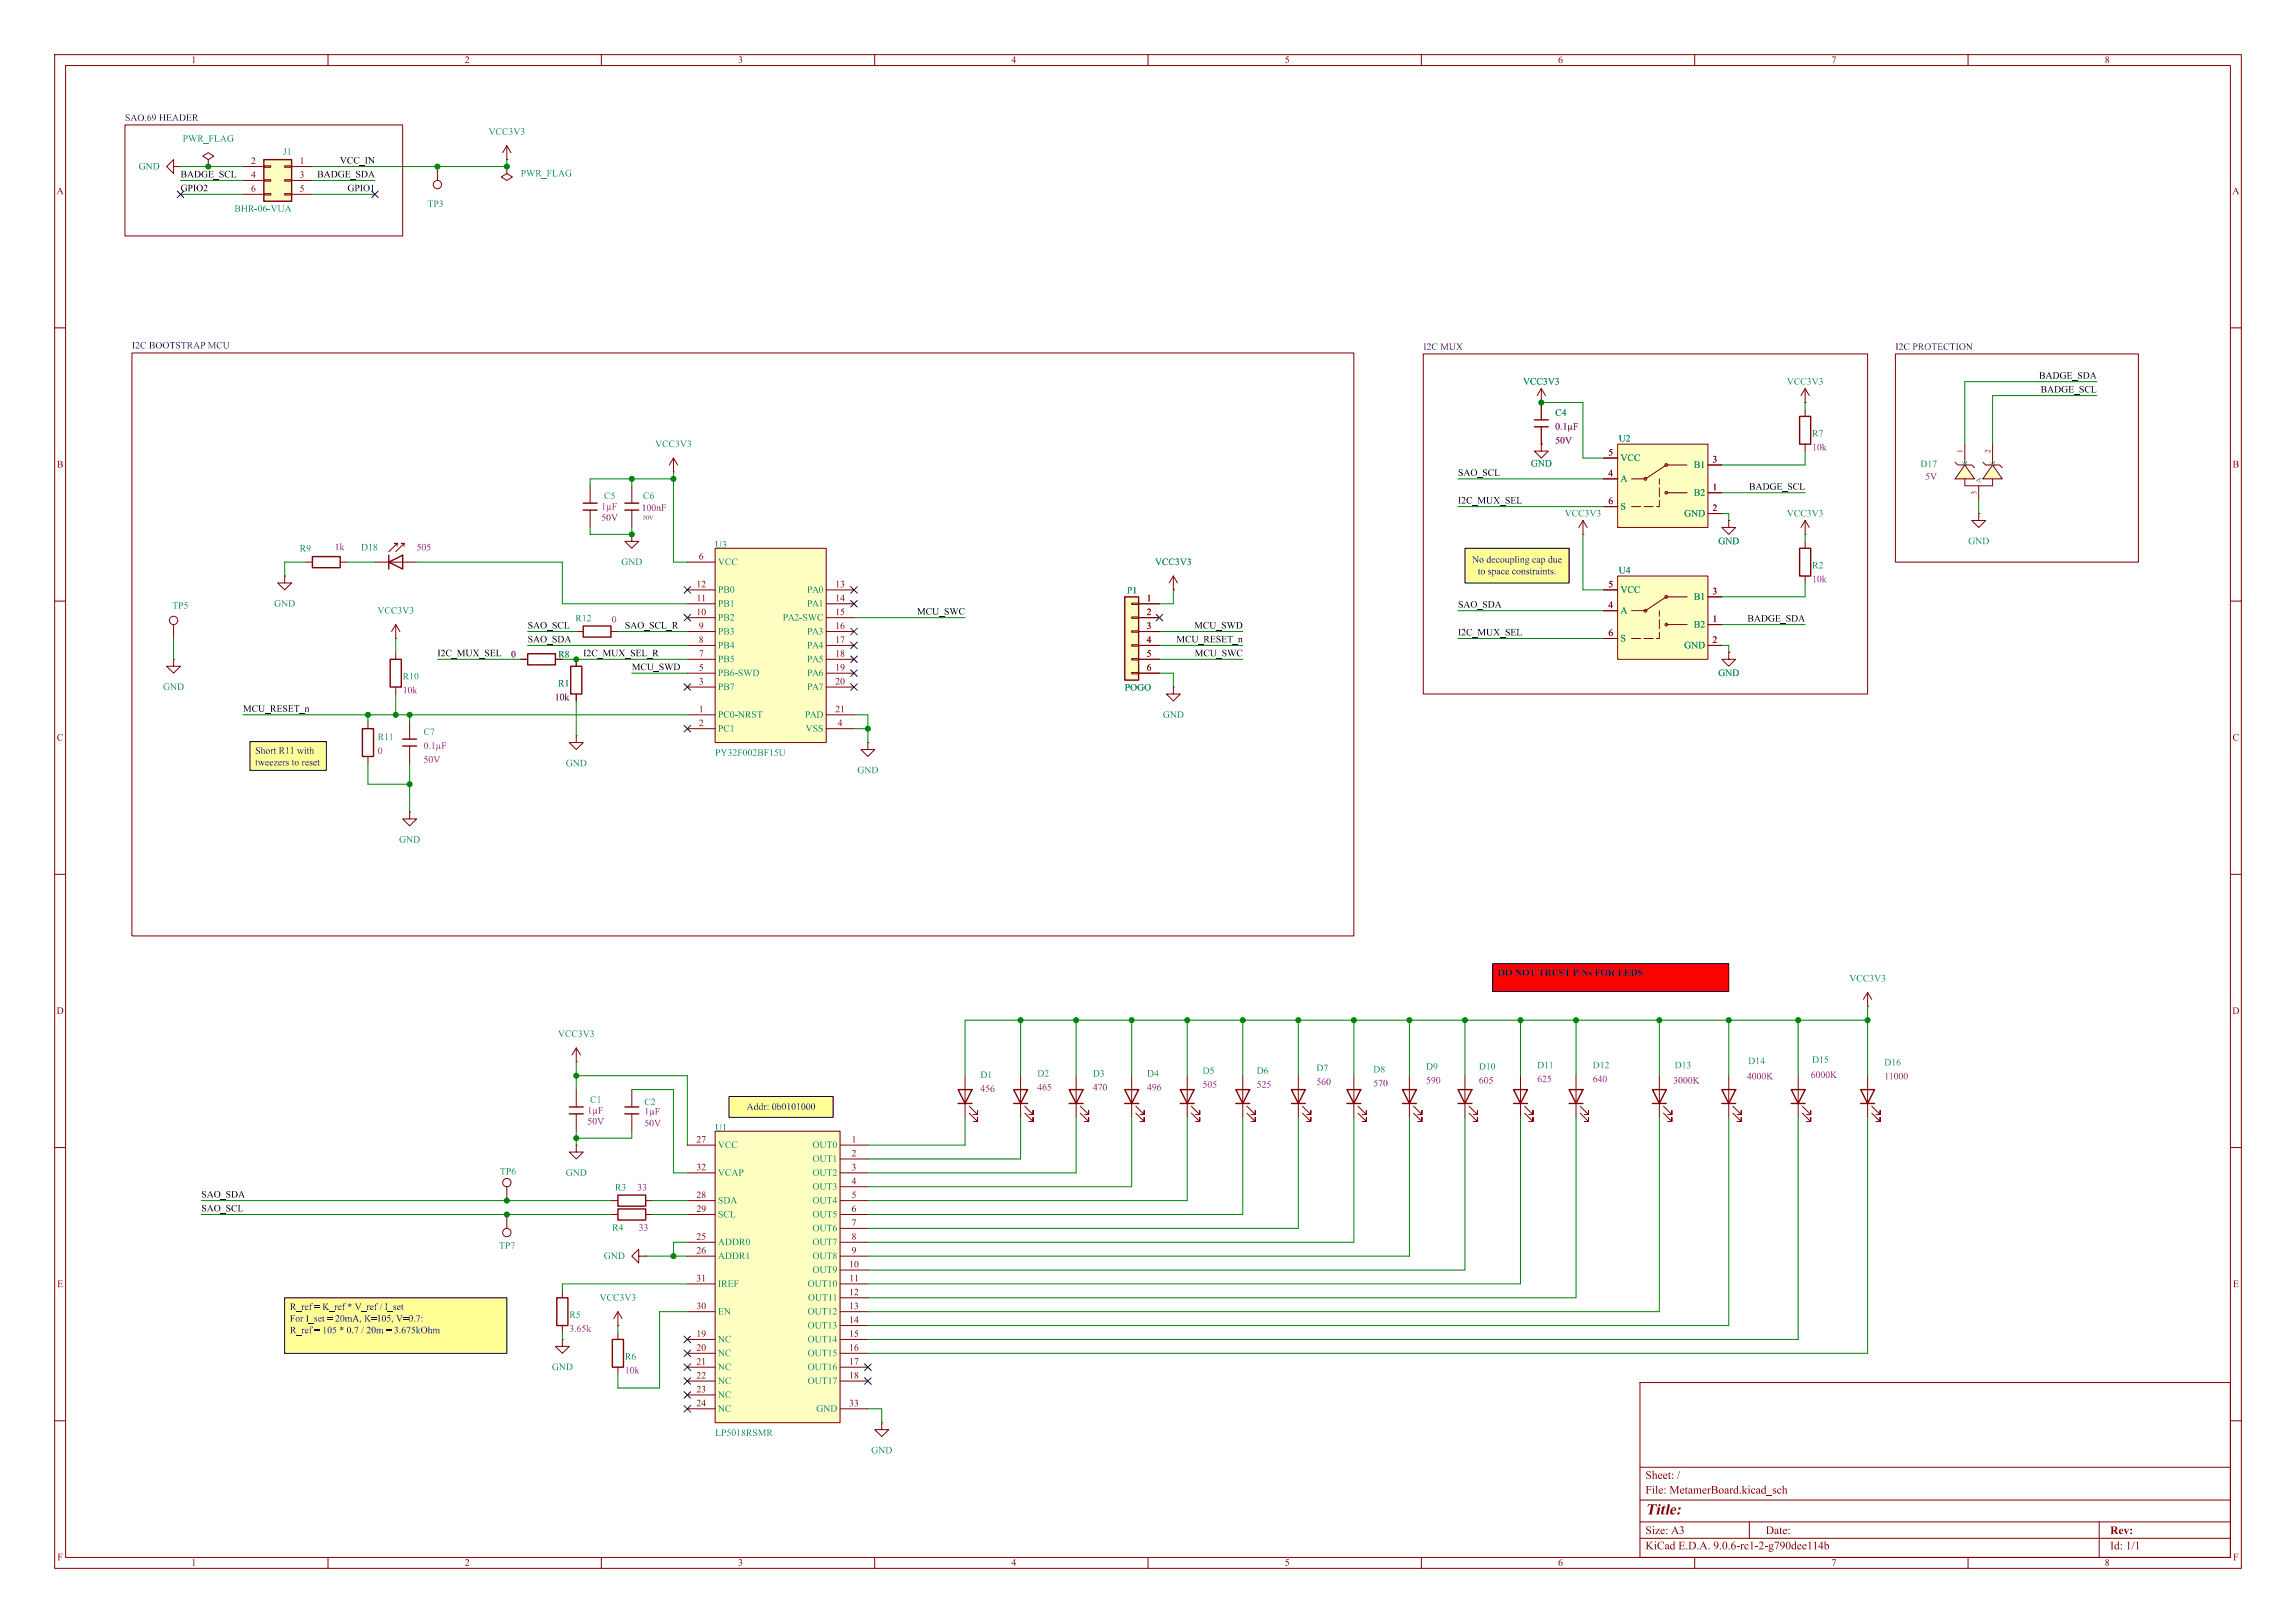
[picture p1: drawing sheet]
<svg xmlns="http://www.w3.org/2000/svg" width="420mm" height="297mm" viewBox="0 0 420 297" stroke-linecap="round" stroke-linejoin="round" font-family="sans-serif">
<defs><g id="words">
<text font-size="2.8" fill="#840000" x="301" y="277.9">Title:</text>
<g font-size="2.1" fill="#840000">
<text x="301" y="273.9">File: MetamerBoard.kicad_sch</text>
<text x="301" y="271.2">Sheet:/</text>
<text x="301" y="281.3">Size:A3</text>
<text x="323" y="281.3">Date:</text>
<text x="386" y="281.3">Rev:</text>
<text x="301" y="284.1">KiCadE.D.A. 9.0.6-rc1-2-g790dee114b</text>
<text x="386" y="284.1">Id: 1/1</text>
</g>
<g font-size="1.8" fill="#840000">
<text x="35" y="12">1</text>
<text x="85" y="12">2</text>
<text x="135" y="12">3</text>
<text x="185" y="12">4</text>
<text x="235" y="12">5</text>
<text x="285" y="12">6</text>
<text x="335" y="12">7</text>
<text x="385" y="12">8</text>
<text x="45.9" y="30.2">2</text>
<text x="45.9" y="32.8">4</text>
<text x="45.9" y="35.3">6</text>
<text x="54.8" y="30.2">1</text>
<text x="54.8" y="32.8">3</text>
<text x="54.8" y="35.3">5</text>
<text x="10.3" y="36">A</text>
<text x="408.3" y="36">A</text>
<text x="294.2" y="83.6">5</text>
<text x="10.4" y="86">B</text>
<text x="294.2" y="87.4">4</text>
<text x="313.2" y="84.8">3</text>
<text x="313.2" y="89.9">1</text>
<text x="408.4" y="86">B</text>
<text x="294.2" y="92.5">6</text>
<text x="313.2" y="93.7">2</text>
<text x="127.4" y="107.7">12</text>
<text x="127.8" y="102.6">6</text>
<text x="152.8" y="107.7">13</text>
<text x="294.2" y="107.7">5</text>
<text x="127.4" y="112.8">10</text>
<text x="127.4" y="110.2">11</text>
<text x="152.8" y="110.2">14</text>
<text x="152.8" y="112.8">15</text>
<text x="209.7" y="110.2">1</text>
<text x="209.7" y="112.8">2</text>
<text x="294.2" y="111.5">4</text>
<text x="313.2" y="109">3</text>
<text x="127.8" y="115.3">9</text>
<text x="127.8" y="117.9">8</text>
<text x="152.8" y="115.3">16</text>
<text x="152.8" y="117.9">17</text>
<text x="209.7" y="115.3">3</text>
<text x="209.7" y="117.9">4</text>
<text x="294.2" y="116.6">6</text>
<text x="313.2" y="114">1</text>
<text x="313.2" y="117.9">2</text>
<text x="127.8" y="120.4">7</text>
<text x="127.8" y="122.9">5</text>
<text x="127.8" y="125.5">3</text>
<text x="152.8" y="120.4">18</text>
<text x="152.8" y="122.9">19</text>
<text x="152.8" y="125.5">20</text>
<text x="209.7" y="120.4">5</text>
<text x="209.7" y="122.9">6</text>
<text x="127.8" y="130.6">1</text>
<text x="152.8" y="130.6">21</text>
<text x="10.4" y="136">C</text>
<text x="127.8" y="133.1">2</text>
<text x="153.2" y="133.1">4</text>
<text x="408.4" y="136">C</text>
<text x="10.3" y="186">D</text>
<text x="408.3" y="186">D</text>
<text x="127.4" y="209.3">27</text>
<text x="155.8" y="209.3">1</text>
<text x="127.4" y="214.4">32</text>
<text x="155.8" y="211.8">2</text>
<text x="155.8" y="214.4">3</text>
<text x="127.4" y="219.5">28</text>
<text x="127.4" y="222">29</text>
<text x="155.8" y="216.9">4</text>
<text x="155.8" y="219.5">5</text>
<text x="155.8" y="222">6</text>
<text x="127.4" y="227.1">25</text>
<text x="155.8" y="224.5">7</text>
<text x="155.8" y="227.1">8</text>
<text x="127.4" y="229.6">26</text>
<text x="155.3" y="232.2">10</text>
<text x="155.8" y="229.6">9</text>
<text x="10.4" y="236">E</text>
<text x="127.4" y="234.7">31</text>
<text x="127.4" y="239.8">30</text>
<text x="155.3" y="237.2">12</text>
<text x="155.3" y="239.8">13</text>
<text x="155.4" y="234.7">11</text>
<text x="408.4" y="236">E</text>
<text x="127.4" y="244.9">19</text>
<text x="155.3" y="242.3">14</text>
<text x="155.3" y="244.9">15</text>
<text x="127.4" y="247.4">20</text>
<text x="127.4" y="249.9">21</text>
<text x="155.3" y="247.4">16</text>
<text x="155.3" y="249.9">17</text>
<text x="127.4" y="252.5">22</text>
<text x="127.4" y="255">23</text>
<text x="127.4" y="257.6">24</text>
<text x="155.3" y="252.5">18</text>
<text x="155.3" y="257.6">33</text>
<text x="10.5" y="286">F</text>
<text x="35" y="287">1</text>
<text x="85" y="287">2</text>
<text x="135" y="287">3</text>
<text x="185" y="287">4</text>
<text x="235" y="287">5</text>
<text x="285" y="287">6</text>
<text x="335" y="287">7</text>
<text x="385" y="287">8</text>
<text x="408.5" y="286">F</text>
</g>
<g font-size="1.8" fill="#0000c2">
<text x="22.9" y="22.3">SAO.69HEADER</text>
<text x="24.1" y="64">I2C BOOTSTRAPMCU</text>
<text x="260.3" y="64.2">I2C MUX</text>
<text x="346.7" y="64.2">I2C PROTECTION</text>
<text x="269.3" y="103.4">No decouplingcapdue</text>
<text x="270.3" y="105.6">to spaceconstraints.</text>
<text x="46.7" y="138.6">ShortR11with</text>
<text x="46.7" y="140.8">tweezersto reset</text>
<text x="274" y="179.3">DO NOT TRUST P/NsFOR LEDS</text>
<text x="136.6" y="203.6">Addr: 0b0101000</text>
<text x="53" y="240.4">R_ref= K_ref * V_ref / I_set</text>
<text x="53" y="242.6">ForI_set= 20mA,K=105,V=0.7:</text>
<text x="53" y="244.7">R_ref= 105* 0.7/ 20m= 3.675kOhm</text>
</g>
<g font-size="1.8" fill="#008484">
<text x="33.4" y="26.4">PWR_FLAG</text>
<text x="51.8" y="28.8">J1</text>
<text x="89.4" y="25.1">VCC3V3</text>
<text x="25.4" y="31.5">GND</text>
<text x="95.2" y="32.7">PWR_FLAG</text>
<text x="42.9" y="39.2">BHR-06-VUA</text>
<text x="78.2" y="38.3">TP3</text>
<text x="278.6" y="70.8">VCC3V3</text>
<text x="326.8" y="70.8">VCC3V3</text>
<text x="284.5" y="76.5">C4</text>
<text x="119.8" y="82.3">VCC3V3</text>
<text x="296.1" y="81.3">U2</text>
<text x="331.5" y="80.3">R7</text>
<text x="280" y="85.8">GND</text>
<text x="296.4" y="84.8">VCC</text>
<text x="296.4" y="88.6">A</text>
<text x="309.8" y="86.1">B1</text>
<text x="351.3" y="85.9">D17</text>
<text x="110.5" y="91.8">C5</text>
<text x="117.6" y="91.8">C6</text>
<text x="286.2" y="95">VCC3V3</text>
<text x="296.4" y="93.7">S</text>
<text x="308.1" y="95">GND</text>
<text x="309.8" y="91.2">B2</text>
<text x="326.8" y="95">VCC3V3</text>
<text x="54.8" y="101.4">R9</text>
<text x="66" y="101.2">D18</text>
<text x="130.8" y="100.7">U3</text>
<text x="314.3" y="100">GND</text>
<text x="360" y="100">GND</text>
<text x="113.6" y="103.9">GND</text>
<text x="131.3" y="103.9">VCC</text>
<text x="211.3" y="103.9">VCC3V3</text>
<text x="296.1" y="105.4">U4</text>
<text x="331.5" y="104.5">R2</text>
<text x="31.5" y="111.8">TP5</text>
<text x="50.1" y="111.5">GND</text>
<text x="69" y="112.7">VCC3V3</text>
<text x="131.3" y="108.9">PB0</text>
<text x="131.3" y="111.5">PB1</text>
<text x="147.6" y="108.9">PA0</text>
<text x="147.6" y="111.5">PA1</text>
<text x="206.1" y="109">P1</text>
<text x="296.4" y="108.9">VCC</text>
<text x="296.4" y="112.7">A</text>
<text x="309.8" y="110.2">B1</text>
<text x="105.2" y="114.2">R12</text>
<text x="131.3" y="114">PB2</text>
<text x="131.3" y="116.6">PB3</text>
<text x="131.3" y="119.1">PB4</text>
<text x="143.2" y="114">PA2-SWC</text>
<text x="147.6" y="116.6">PA3</text>
<text x="147.6" y="119.1">PA4</text>
<text x="296.4" y="117.8">S</text>
<text x="308.1" y="119.1">GND</text>
<text x="309.8" y="115.3">B2</text>
<text x="73.7" y="124.8">R10</text>
<text x="102.1" y="120.8">R8</text>
<text x="131.3" y="121.6">PB5</text>
<text x="131.3" y="124.2">PB6-SWD</text>
<text x="147.6" y="121.6">PA5</text>
<text x="147.6" y="124.2">PA6</text>
<text x="314.3" y="124.2">GND</text>
<text x="29.8" y="126.7">GND</text>
<text x="102.1" y="126.1">R1</text>
<text x="131.3" y="126.7">PB7</text>
<text x="131.3" y="131.8">PC0-NRST</text>
<text x="147.2" y="131.8">PAD</text>
<text x="147.6" y="126.7">PA7</text>
<text x="205.7" y="126.8">POGO</text>
<text x="212.7" y="131.8">GND</text>
<text x="69.1" y="135.9">R11</text>
<text x="77.5" y="135">C7</text>
<text x="131.3" y="134.3">PC1</text>
<text x="147.4" y="134.3">VSS</text>
<text x="103.5" y="140.7">GND</text>
<text x="130.8" y="138.8">PY32F002BF15U</text>
<text x="156.8" y="142">GND</text>
<text x="73" y="154.7">GND</text>
<text x="338.3" y="180.1">VCC3V3</text>
<text x="102.1" y="190.2">VCC3V3</text>
<text x="179.3" y="197.7">D1</text>
<text x="189.7" y="197.5">D2</text>
<text x="199.9" y="197.5">D3</text>
<text x="209.8" y="197.5">D4</text>
<text x="220" y="197">D5</text>
<text x="229.9" y="197">D6</text>
<text x="240.8" y="196.5">D7</text>
<text x="251.2" y="196.7">D8</text>
<text x="260.9" y="196.2">D9</text>
<text x="270.5" y="196.2">D10</text>
<text x="281.2" y="195.9">D11</text>
<text x="291.3" y="195.9">D12</text>
<text x="306.3" y="195.9">D13</text>
<text x="319.8" y="195.2">D14</text>
<text x="331.5" y="194.9">D15</text>
<text x="344.7" y="195.4">D16</text>
<text x="107.9" y="202.3">C1</text>
<text x="117.9" y="202.7">C2</text>
<text x="130.8" y="207.3">U1</text>
<text x="91.4" y="215.4">TP6</text>
<text x="103.5" y="215.6">GND</text>
<text x="131.3" y="210.5">VCC</text>
<text x="131.3" y="215.6">VCAP</text>
<text x="148.6" y="210.5">OUT0</text>
<text x="148.6" y="213.1">OUT1</text>
<text x="148.6" y="215.6">OUT2</text>
<text x="112.5" y="218.3">R3</text>
<text x="131.3" y="220.7">SDA</text>
<text x="148.6" y="218.2">OUT3</text>
<text x="148.6" y="220.7">OUT4</text>
<text x="112" y="225.7">R4</text>
<text x="131.3" y="223.2">SCL</text>
<text x="148.6" y="223.2">OUT5</text>
<text x="148.6" y="225.8">OUT6</text>
<text x="91.3" y="229">TP7</text>
<text x="110.5" y="230.9">GND</text>
<text x="131.3" y="228.3">ADDR0</text>
<text x="131.3" y="230.9">ADDR1</text>
<text x="148.6" y="228.3">OUT7</text>
<text x="148.6" y="230.9">OUT8</text>
<text x="148.6" y="233.4">OUT9</text>
<text x="109.7" y="238.5">VCC3V3</text>
<text x="131.3" y="235.9">IREF</text>
<text x="147.7" y="235.9">OUT10</text>
<text x="147.8" y="238.5">OUT11</text>
<text x="104.1" y="241.6">R5</text>
<text x="131.3" y="241">EN</text>
<text x="147.7" y="241">OUT12</text>
<text x="147.7" y="243.6">OUT13</text>
<text x="100.9" y="251.2">GND</text>
<text x="114.3" y="249.3">R6</text>
<text x="131.3" y="246.1">NC</text>
<text x="131.3" y="248.6">NC</text>
<text x="131.3" y="251.2">NC</text>
<text x="147.7" y="246.1">OUT14</text>
<text x="147.7" y="248.6">OUT15</text>
<text x="147.7" y="251.2">OUT16</text>
<text x="131.3" y="253.7">NC</text>
<text x="131.3" y="256.3">NC</text>
<text x="147.7" y="253.7">OUT17</text>
<text x="130.8" y="263.2">LP5018RSMR</text>
<text x="131.3" y="258.8">NC</text>
<text x="149.3" y="258.8">GND</text>
<text x="159.4" y="266.4">GND</text>
</g>
<g font-size="1.8">
<text x="33" y="35.2">GPIO2</text>
<text x="33" y="32.7">BADGE_SCL</text>
<text x="58" y="32.7">BADGE_SDA</text>
<text x="62.2" y="30.1">VCC_IN</text>
<text x="63.5" y="35.2">GPIO1</text>
<text x="373" y="69.5">BADGE_SDA</text>
<text x="373.3" y="72">BADGE_SCL</text>
<text x="266.7" y="87.3">SAO_SCL</text>
<text x="319.9" y="89.8">BADGE_SCL</text>
<text x="266.7" y="92.4">I2C_MUX_SEL</text>
<text x="167.7" y="112.7">MCU_SWC</text>
<text x="266.7" y="111.4">SAO_SDA</text>
<text x="319.6" y="114">BADGE_SDA</text>
<text x="96.5" y="117.8">SAO_SDA</text>
<text x="96.5" y="115.2">SAO_SCL</text>
<text x="114.3" y="115.2">SAO_SCL_R</text>
<text x="215.2" y="117.8">MCU_RESET_n</text>
<text x="218.4" y="115.2">MCU_SWD</text>
<text x="266.7" y="116.5">I2C_MUX_SEL</text>
<text x="80" y="120.3">I2C_MUX_SEL</text>
<text x="106.7" y="120.3">I2C_MUX_SEL_R</text>
<text x="115.6" y="122.8">MCU_SWD</text>
<text x="218.5" y="120.3">MCU_SWC</text>
<text x="44.4" y="130.5">MCU_RESET_n</text>
<text x="36.8" y="219.4">SAO_SDA</text>
<text x="36.8" y="221.9">SAO_SCL</text>
</g>
<g font-size="1.8" fill="#840084">
<text x="284.5" y="81.6">50V</text>
<text x="331.5" y="82.9">10k</text>
<text x="352.2" y="88.2">5V</text>
<text x="110" y="95.7">50V</text>
<text x="61.2" y="101.1">1k</text>
<text x="76.2" y="101.2">505</text>
<text x="331.5" y="107">10k</text>
<text x="111.9" y="114.4">0</text>
<text x="93.5" y="120.8">0</text>
<text x="73.7" y="127.3">10k</text>
<text x="101.5" y="128.6">10k</text>
<text x="69.1" y="138.4">0</text>
<text x="77.5" y="140">50V</text>
<text x="319.5" y="198">4000K</text>
<text x="331.2" y="197.7">6000K</text>
<text x="344.7" y="198">11000</text>
<text x="179.3" y="200.3">456</text>
<text x="189.7" y="200">465</text>
<text x="199.9" y="200">470</text>
<text x="209.8" y="200">496</text>
<text x="220" y="199.5">505</text>
<text x="229.9" y="199.5">525</text>
<text x="240.8" y="199">560</text>
<text x="251.2" y="199.3">570</text>
<text x="260.9" y="198.7">590</text>
<text x="270.5" y="198.7">605</text>
<text x="281.2" y="198.5">625</text>
<text x="291.3" y="198.5">640</text>
<text x="306.1" y="198.7">3000K</text>
<text x="107.4" y="206.2">50V</text>
<text x="117.9" y="206.6">50V</text>
<text x="116.6" y="218.3">33</text>
<text x="116.8" y="225.7">33</text>
<text x="104.1" y="244.2">3.65k</text>
<text x="114.3" y="251.8">10k</text>
</g>
<g font-size="1.4" fill="#840000">
<text x="359.2" y="82.9" transform="rotate(-90 359.2 82.9)">1</text>
<text x="364.2" y="82.9" transform="rotate(-90 364.2 82.9)">2</text>
<text x="361.7" y="90.5" transform="rotate(-90 361.7 90.5)">3</text>
</g>
<g font-size="1.4" fill="#008484">
<text x="360.2" y="85.3" transform="rotate(-90 360.2 85.3)">K</text>
<text x="362.7" y="88.4" transform="rotate(-90 362.7 88.4)">A</text>
<text x="365.3" y="85.3" transform="rotate(-90 365.3 85.3)">K</text>
</g>
<text font-size="1.1" fill="#840084" x="117.6" y="95.4">50V</text>
</g></defs>
<path d="M0 0h420v297h-420z" fill="#fff" stroke="#fff" stroke-width=".18"/>
<g fill="none" stroke="#840000" stroke-width=".18">
<path d="M10 10h400v277h-400zM12 12h396v273h-396zM60 10v2M110 10v2M160 10v2M210 10v2M260 10v2M310 10v2M360 10v2M10 60h2M408 60h2M10 110h2"/>
<path d="M408 110h2M10 160h2M408 160h2M10 210h2M408 210h2M300 253h108v32h-108zM10 260h2M300 278.5h108M300 274.5h108M300 268.5h108M320 278.5v3M384 278.5v6.5"/>
<path d="M408 260h2M60 285v2M110 285v2M160 285v2M210 285v2M260 285v2M300 281.5h108M310 285v2M360 285v2"/>
</g>
<g fill="#ffff96">
<path d="M133.3 200.7h19.1v3.8h-19.1z"/>
<path d="M45.7 135.7h14v5.3h-14z"/>
<path d="M52.1 237.5h40.6v10.1h-40.6z"/>
<path d="M268 100.3h19v6.4h-19z"/>
</g>
<path d="M273 176.4h43.2v5h-43.2z" fill="#f00"/>
<g fill="none" stroke="#840000" stroke-width=".18">
<path d="M31.7 30.5v-1.3l-1.2 1.3 1.2 1.3v-1.3h1.3M33 30.5h.1M38.1 29.2l1-.6-1-.7-1 .7 1 .6v1.3M38.1 30.5h.1M31.7 120.7v1.2h1.3l-1.3 1.3-1.2-1.3h1.2M31.7 120.7h.1M257.8 196.9v7.6M268 196.9v7.6M258.6 203.7l1.5 1.5v-.7v.7h-.8M258.6 202.4l1.5 1.6v-.8v.8h-.8M268.7 203.7l1.6 1.5v-.7v.7h-.8M268.7 202.4l1.6 1.6v-.8v.8h-.8"/>
<path d="M102.9 245.1v1.3h1.2l-1.2 1.2-1.3-1.2h1.3M102.9 245.1h.1"/>
</g>
<path d="M256.5 199.4h2.6l-1.3 2.5zM266.7 199.4h2.5l-1.2 2.5zM256.5 201.9h2.6M266.7 201.9h2.5" fill="none" stroke="#840000" stroke-width=".25"/>
<path d="M48.3 29.2h5v7.6h-5z" fill="#ffffc2"/>
<g fill="none" stroke="#840000" stroke-width=".25">
<path d="M48.3 29.2h5v7.6h-5zM175.3 199.4h2.5l-1.3 2.5zM185.4 199.4h2.6l-1.3 2.5zM195.6 199.4h2.5l-1.3 2.5zM205.7 199.4h2.6l-1.3 2.5zM215.9 199.4h2.5l-1.2 2.5zM226.1 199.4h2.5l-1.3 2.5zM236.2 199.4h2.6l-1.3 2.5zM246.4 199.4h2.5l-1.3 2.5zM287 199.4h2.6l-1.3 2.5zM302.3 199.4h2.5l-1.3 2.5zM315 199.4h2.5l-1.3 2.5z"/>
<path d="M327.7 199.4h2.5l-1.3 2.5zM340.4 199.4h2.5l-1.3 2.5zM175.3 201.9h2.5M185.4 201.9h2.6M195.6 201.9h2.5M205.7 201.9h2.6M215.9 201.9h2.5M226.1 201.9h2.5M236.2 201.9h2.6M246.4 201.9h2.5M287 201.9h2.6M302.3 201.9h2.5"/>
<path d="M315 201.9h2.5M327.7 201.9h2.5M340.4 201.9h2.5"/>
</g>
<g fill="none" stroke="#840000" stroke-width=".18">
<path d="M44.4 30.5h3.9M44.4 33h3.9M44.4 35.6h3.9M48.3 30.4h1.2v.2h-1.2zM48.3 32.9h1.2v.2h-1.2zM48.3 35.4h1.2v.3h-1.2zM52.1 30.4h1.2v.2h-1.2zM52.1 32.9h1.2v.2h-1.2zM52.1 35.4h1.2v.3h-1.2zM53.3 30.5h3.8M53.3 33h3.8M53.3 35.6h3.8"/>
<path d="M80 30.5v2.5M92.7 29.2h.1M92.7 30.5v1.3l1 .6-1 .6-1-.6 1-.6M92.7 30.5h.1M92.7 26.7l-.8 1.2M92.7 26.7l.8 1.2M92.7 26.7v2.5M214.6 108h.1M214.6 105.4l-.7 1.3M214.6 105.4l.8 1.3M214.6 105.4v2.6M176.5 196.9v7.6"/>
<path d="M186.7 196.9v7.6M196.8 196.9v7.6M207 196.9v7.6M217.2 196.9v7.6M227.3 196.9v7.6M237.5 196.9v7.6M247.6 196.9v7.6M288.3 196.9v7.6M303.5 196.9v7.6M316.2 196.9v7.6M328.9 196.9v7.6M341.6 184.2h.1"/>
<path d="M341.6 181.6v2.6M341.6 196.9v7.6M341.6 181.6l-.7 1.3M341.6 181.6l.8 1.3M177.3 203.7l1.5 1.5v-.7v.7h-.7M177.3 202.4l1.5 1.6v-.8v.8h-.7M187.5 203.7l1.5 1.5v-.7v.7h-.8M187.5 202.4l1.5 1.6v-.8v.8h-.8M197.6 203.7l1.5 1.5v-.7v.7h-.7M197.6 202.4l1.5 1.6v-.8v.8h-.7M207.8 203.7l1.5 1.5v-.7v.7h-.8M207.8 202.4l1.5 1.6v-.8v.8h-.8"/>
<path d="M217.9 203.7l1.6 1.5v-.7v.7h-.8M217.9 202.4l1.6 1.6v-.8v.8h-.8M228.1 203.7l1.5 1.5v-.7v.7h-.7M228.1 202.4l1.5 1.6v-.8v.8h-.7M238.3 203.7l1.5 1.5v-.7v.7h-.8M238.3 202.4l1.5 1.6v-.8v.8h-.8M248.4 203.7l1.5 1.5v-.7v.7h-.7M248.4 202.4l1.5 1.6v-.8v.8h-.7M289.1 203.7l1.5 1.5v-.7v.7h-.8M289.1 202.4l1.5 1.6v-.8v.8h-.8M304.3 203.7l1.5 1.5v-.7v.7h-.7M304.3 202.4l1.5 1.6v-.8v.8h-.7"/>
<path d="M317 203.7l1.5 1.5v-.7v.7h-.7M317 202.4l1.5 1.6v-.8v.8h-.7M329.7 203.7l1.5 1.5v-.7v.7h-.7M329.7 202.4l1.5 1.6v-.8v.8h-.7M342.4 203.7l1.5 1.5v-.7v.7h-.7M342.4 202.4l1.5 1.6v-.8v.8h-.7"/>
<circle cx="80" cy="33.8" r=".76"/>
</g>
<path d="M205.7 109.2h2.6v15.3h-2.6z" fill="#ffffc2"/>
<path d="M329.2 76.2h2v5.1h-2zM205.7 109.2h2.6v15.3h-2.6zM329.2 100.3h2v5.1h-2z" fill="none" stroke="#840000" stroke-width=".25"/>
<g fill="none" stroke="#840000" stroke-width=".18">
<path d="M330.2 73.7h.1M330.2 71.1v2.6M330.2 74.9v1.3M330.2 71.1l-.8 1.3M330.2 71.1l.8 1.3M330.2 97.8h.1M330.2 95.3l-.8 1.2M330.2 95.3l.8 1.2M330.2 81.3v1.3M330.2 95.3v2.5M330.2 99.1v1.2M207 110.4h1.3v.2h-1.3z"/>
<path d="M207 112.9h1.3v.3h-1.3zM207 115.4h1.3v.3h-1.3zM207 118h1.3v.2h-1.3zM208.3 110.5h3.8M208.3 113h3.8M208.3 115.6h3.8M208.3 118.1h3.8M330.2 105.4v1.3M207 120.5h1.3v.3h-1.3zM207 123.1h1.3v.2h-1.3zM208.3 120.7h3.8M208.3 123.2h3.8"/>
<path d="M214.6 125.7v1.3h1.3l-1.3 1.3-1.2-1.3h1.2M214.6 125.7h.1"/>
</g>
<g fill="#ffffc2">
<path d="M359.4 85.1l1.8 2.5h-3.6z"/>
<path d="M364.5 85.1l1.8 2.5h-3.6z"/>
</g>
<path d="M357.6 84.6l.5 .5h2.6l.5 .5M359.4 85.1l1.8 2.5h-3.6zM359.4 87.6v1.3h5.1v-1.3M359.4 81.3v3.8M361.9 94v1.3h1.3l-1.3 1.2-1.2-1.2h1.2M361.9 94h.1M361.9 88.9v2.5M362.7 84.6l.5 .5h2.6l.5 .5M364.5 85.1l1.8 2.5h-3.6zM364.5 81.3v3.8" fill="none" stroke="#840000" stroke-width=".18"/>
<path d="M295.9 81.3h16.5v15.2h-16.5z" fill="#ffffc2"/>
<g fill="none" stroke="#840000" stroke-width=".18">
<path d="M289.6 97.8h.1M289.6 95.3l-.8 1.2M289.6 95.3l.7 1.2M289.6 95.3v2.5M293.4 83.8h2.5M293.4 87.6h2.5M293.4 92.7h2.5M295.9 81.3h16.5v15.2h-16.5zM304.8 90.2h3.8M308.6 85.1h-3.8l-3.8 2.5h-2.6M312.4 90.2h2.6M312.4 85.1h2.6"/>
<path d="M312.4 94h2.6M316.2 95.3v1.2h1.3l-1.3 1.3-1.2-1.3h1.2M316.2 95.3h.1"/>
<circle cx="301" cy="87.6" r=".25"/>
<circle cx="304.8" cy="85.1" r=".25"/>
<circle cx="304.8" cy="90.2" r=".25"/>
</g>
<path d="M298.4 92.7h5.1v-5.1" fill="none" stroke="#840000" stroke-width=".18" stroke-dasharray="1.7 .6"/>
<path d="M295.9 105.4h16.5v15.3h-16.5z" fill="#ffffc2"/>
<g fill="none" stroke="#840000" stroke-width=".18">
<path d="M281.9 73.7v3.1M281.9 78.1v3.2M293.4 108h2.5M293.4 111.8h2.5M293.4 116.8h2.5M295.9 105.4h16.5v15.3h-16.5zM304.8 114.3h3.8M308.6 109.2h-3.8l-3.8 2.6h-2.6M312.4 114.3h2.6M312.4 109.2h2.6M312.4 118.1h2.6M316.2 119.4v1.3h1.3l-1.3 1.2-1.2-1.2h1.2"/>
<path d="M316.2 119.4h.1"/>
<circle cx="301" cy="111.8" r=".25"/>
<circle cx="304.8" cy="109.2" r=".25"/>
<circle cx="304.8" cy="114.3" r=".25"/>
</g>
<path d="M298.4 116.8h5.1v-5" fill="none" stroke="#840000" stroke-width=".18" stroke-dasharray="1.7 .6"/>
<path d="M280.7 76.8h2.5M280.7 78.1h2.5" fill="none" stroke="#840000" stroke-width=".25"/>
<g fill="#840084">
<path d="M284.7 77.5h.1a.6 .6 0 0 1 .6 .4 .6 .6 0 0 1-.4 .7h-.2l-.2-.2-.1-.3h.2a.3 .3 0 0 0 0 .3 .3 .3 0 0 0 .3 .1l.1-.7-.1-.3a.36 .36 0 0 0-.3 .6l-.2-.1z"/>
<path d="M286 77.6l.3-.2v1.1l.2 .1h-.5l.2-.1v-.7v-.2z"/>
<path d="M286.9 77.8h.1l.1 .7 .2-.1v-.6h.2v.7l.1-.1-.1 .2-.2-.1-.2 .1h-.2v.4z"/>
<path d="M287.8 77.4h.8v.3l-.1-.2h-.4v.5l.3-.1 .1-.1v.4l-.1-.1-.3-.1v.5l.2 .1h-.5l.1-.2v-.8z"/>
<circle cx="285.6" cy="78.5" r=".1"/>
</g>
<g fill="none" stroke="#840000" stroke-width=".18">
<path d="M281.9 73.7h.1M281.9 71.1l-.7 1.3M281.9 71.1l.8 1.3M281.9 71.1v2.6M72.6 99.9v-.5h-.5h.5l-1.5 1.6M73.9 99.9v-.5h-.5h.5l-1.5 1.6M123.2 86.4h.1M123.2 83.8l-.8 1.3M123.2 83.8l.8 1.3M123.2 83.8v2.6M281.9 81.3v1.3h1.3l-1.3 1.2-1.2-1.2h1.2M281.9 81.3h.1"/>
<path d="M55.9 102.9h1.2M62.2 102.9h1.3M68.6 102.9h7.6M158.7 135.9v1.3h1.3l-1.3 1.2-1.2-1.2h1.2M158.7 135.9h.1M74.9 148.6v1.3h1.3l-1.3 1.2-1.2-1.2h1.2M74.9 148.6h.1"/>
</g>
<path d="M57.1 101.9h5.1v2h-5.1zM71.1 102.9l2.6-1.3v2.5zM71.1 101.6v2.5" fill="none" stroke="#840000" stroke-width=".25"/>
<path d="M130.8 100.3h20.3v35.6h-20.3z" fill="#ffffc2"/>
<path d="M130.8 100.3h20.3v35.6h-20.3z" fill="none" stroke="#800000" stroke-width=".18"/>
<g fill="none" stroke="#840000" stroke-width=".18">
<path d="M107.9 88.9v3.2M107.9 93.3v3.2M125.7 102.9h5.1M125.7 108h5.1M125.7 110.5h5.1M125.7 113h5.1M125.7 115.6h5.1M125.7 118.1h5.1M151.1 108h5.1M151.1 110.5h5.1M151.1 113h5.1M151.1 115.6h5.1"/>
<path d="M151.1 118.1h5.1M105.4 134.6v1.3h1.3l-1.3 1.3-1.3-1.3h1.3M105.4 134.6h.1M105.4 120.7v1.2M105.4 127v1.3M125.7 120.7h5.1M125.7 123.2h5.1M125.7 125.7h5.1M125.7 130.8h5.1M125.7 133.4h5.1M151.1 120.7h5.1M151.1 123.2h5.1"/>
<path d="M151.1 125.7h5.1M151.1 130.8h5.1M151.1 133.4h5.1"/>
</g>
<path d="M106.7 92.1h2.5M106.7 93.3h2.5M104.4 121.9h2v5.1h-2z" fill="none" stroke="#840000" stroke-width=".25"/>
<g fill="#840084">
<path d="M110.2 92.2l.3-.1v1.1l.2 .1h-.5l.2-.1v-.8l-.1-.2z"/>
<path d="M111 92.5h.2v.7l.3-.1v-.6h.2v.7l.1-.1-.1 .2-.2-.2-.2 .2-.2-.1v.5z"/>
<path d="M111.9 92.1h.9v.3l-.1-.2h-.4v.4h.3l.1-.1v.4l-.1-.2h-.3v.5l.1 .1h-.5l.2-.2v-.9z"/>
</g>
<path d="M114.3 92.1h2.5M114.3 93.3h2.5" fill="none" stroke="#840000" stroke-width=".25"/>
<path d="M115.6 88.9v3.2M115.6 93.3v3.2" fill="none" stroke="#840000" stroke-width=".18"/>
<g fill="#840084">
<path d="M117.6 92.4l.3-.1v1.1l.1 .1h-.4l.1-.1v-.8v-.1z"/>
<path d="M118.5 92.4v-.1a.6 .6 0 0 1 .6 .5 .6 .6 0 0 1-.3 .7h-.2l-.2-.2-.1-.4h.2a.3 .3 0 0 0 0 .4 .3 .3 0 0 0 .3 .1l.1-.7-.2-.3a.36 .36 0 0 0-.2 .5h-.2z"/>
<path d="M119.4 92.4v-.1a.6 .6 0 0 1 .6 .5 .6 .6 0 0 1-.3 .7h-.2l-.2-.2-.1-.4h.2a.3 .3 0 0 0 0 .4 .3 .3 0 0 0 .3 .1l.1-.7-.2-.3a.36 .36 0 0 0-.2 .5h-.2z"/>
<path d="M120 92.8l.3-.1v.1l.4-.1 .2 .8h-.4l.1-.2-.1-.5-.2 .1v.5l.1 .1h-.3l.1-.1v-.5z"/>
<path d="M120.9 92.3h.9v.3l-.1-.2h-.4v.4h.3l.1-.1v.4l-.1-.2h-.3v.5l.2 .1h-.6l.2-.2v-.9z"/>
</g>
<g fill="none" stroke="#840000" stroke-width=".18">
<path d="M115.6 97.8v1.3h1.2l-1.2 1.2-1.3-1.2h1.3M115.6 97.8h.1M31.7 114.3v2.5M105.4 115.6h1.3M111.8 115.6h1.2M74.9 132.1v3.2M74.9 136.5v3.2M278.1 196.9v7.6M278.9 203.7l1.5 1.5v-.7v.7h-.7M278.9 202.4l1.5 1.6v-.8v.8h-.7"/>
<circle cx="31.7" cy="113.5" r=".76"/>
</g>
<path d="M106.7 114.6h5.1v2h-5.1zM73.7 135.3h2.5M73.7 136.5h2.5M276.9 199.4h2.5l-1.3 2.5zM276.9 201.9h2.5" fill="none" stroke="#840000" stroke-width=".25"/>
<g fill="#840084">
<path d="M77.7 135.9h.1a.6 .6 0 0 1 .6 .5 .6 .6 0 0 1-.4 .6h-.2l-.2-.1-.1-.4h.2a.3 .3 0 0 0 0 .3 .3 .3 0 0 0 .3 .2l.1-.7-.1-.4a.36 .36 0 0 0-.3 .6h-.2z"/>
<path d="M79 136l.3-.2v1.1l.2 .1h-.5l.2-.1v-.7v-.2z"/>
<path d="M79.9 136.2h.1l.1 .7 .2-.1v-.6h.2v.7h.1l-.1 .2-.2-.2-.2 .2-.2-.1v.4z"/>
<path d="M80.7 135.9h.9v.2l-.1-.2h-.4v.5h.3l.1-.2v.4l-.1-.1h-.3v.4l.1 .1h-.5l.2-.2v-.8z"/>
<circle cx="78.6" cy="137" r=".1"/>
</g>
<path d="M96.5 119.6h5.1v2.1h-5.1zM66.3 133.4h2v5h-2zM71.4 120.7h2v5h-2zM104.1 202.6h2.6M104.1 203.8h2.6" fill="none" stroke="#840000" stroke-width=".25"/>
<g fill="none" stroke="#840000" stroke-width=".18">
<path d="M52.1 105.4v1.3h1.2l-1.2 1.3-1.3-1.3h1.3M52.1 105.4h.1M72.4 116.8h.1M72.4 114.3v2.5M72.4 119.4v1.3M72.4 114.3l-.8 1.3M72.4 114.3l.8 1.3M67.3 132.1v1.3M67.3 138.4v1.3M72.4 125.7v1.3M95.2 120.7h1.3M101.6 120.7h1.3"/>
<path d="M105.4 194.3h.1M105.4 191.8l-.8 1.2M105.4 191.8l.8 1.2M105.4 191.8v2.5M105.4 199.4v3.2M92.7 217.2v2.5M105.4 209.6v1.2h1.3l-1.3 1.3-1.3-1.3h1.3M105.4 209.6h.1M105.4 203.8v3.2M92.7 222.2v2.6"/>
<circle cx="92.7" cy="216.4" r=".76"/>
<circle cx="92.7" cy="225.6" r=".76"/>
</g>
<g fill="#840084">
<path d="M107.7 202.7l.3-.1v1l.1 .2h-.4l.1-.1v-.8v-.2z"/>
<path d="M108.5 203h.1l.1 .7 .3-.1v-.6h.1v.7l.2-.1-.1 .2-.2-.2-.2 .2-.2-.1-.1 .4z"/>
<path d="M109.4 202.6h.9v.2l-.2-.1-.4-.1v.5h.3l.1-.2v.5l-.1-.2h-.3v.5l.2 .1h-.5l.2-.2-.1-.9z"/>
</g>
<path d="M114.3 202.6h2.5M114.3 203.8h2.5" fill="none" stroke="#840000" stroke-width=".25"/>
<path d="M115.6 199.4v3.2M115.6 203.8v3.2" fill="none" stroke="#840000" stroke-width=".18"/>
<g fill="#840084">
<path d="M118.1 202.9l.3-.2v1.1l.1 .1h-.4l.1-.1v-.7v-.2z"/>
<path d="M118.9 203.1h.2v.7l.3-.1v-.6h.1v.7h.2l-.1 .2-.2-.2-.2 .2-.2-.1-.1 .4z"/>
<path d="M119.8 202.8h.9v.2l-.2-.2h-.4v.5h.3l.1-.2v.4l-.1-.1h-.3v.5h.2h-.5l.2-.2v-.8z"/>
</g>
<g fill="none" stroke="#840000" stroke-width=".18">
<path d="M111.8 219.7h1.2M118.1 219.7h1.3M102.9 236.2v1.3M111.8 222.2h1.2M116.8 229.9v-1.3l-1.2 1.3 1.2 1.2v-1.2h1.3M118.1 229.9h.1M118.1 222.2h1.3M102.9 242.6v1.2M113 242.6h.1M113 240l-.7 1.3M113 240l.8 1.3M113 240v2.6"/>
<path d="M161.3 260.3v1.3h1.3l-1.3 1.3-1.3-1.3h1.3M161.3 260.3h.1"/>
</g>
<path d="M113 218.7h5.1v2h-5.1zM101.9 237.5h2v5.1h-2zM113 221.2h5.1v2.1h-5.1z" fill="none" stroke="#840000" stroke-width=".25"/>
<path d="M130.8 207h22.9v53.3h-22.9z" fill="#ffffc2"/>
<path d="M130.8 207h22.9v53.3h-22.9z" fill="none" stroke="#800000" stroke-width=".18"/>
<g fill="none" stroke="#840000" stroke-width=".18">
<path d="M125.7 209.6h5.1M125.7 214.6h5.1M125.7 219.7h5.1M153.7 209.6h5M153.7 214.6h5M153.7 219.7h5M153.7 212.1h5M153.7 217.2h5M125.7 222.2h5.1M125.7 227.3h5.1M125.7 229.9h5.1M125.7 234.9h5.1"/>
<path d="M153.7 222.2h5M153.7 227.3h5M153.7 229.9h5M153.7 234.9h5M153.7 224.8h5M153.7 232.4h5M153.7 237.5h5M113 243.8v1.3M113 250.2v1.3M125.7 240h5.1M125.7 245.1h5.1M125.7 247.6h5.1"/>
<path d="M125.7 250.2h5.1M125.7 252.7h5.1M125.7 255.3h5.1M125.7 257.8h5.1M153.7 240h5M153.7 245.1h5M153.7 247.6h5M153.7 250.2h5M153.7 252.7h5M153.7 257.8h5M153.7 242.6h5"/>
</g>
<path d="M112 245.1h2v5.1h-2z" fill="none" stroke="#840000" stroke-width=".25"/>
<g fill="none" stroke="#008400" stroke-width=".18">
<path d="M33 33h11.4M33 30.5h11.4M33 35.6h11.4M57.1 33h11.5M57.1 35.6h11.5M92.7 29.2v1.3h-35.6M281.9 73.7h7.7v10.1h3.8M330.2 73.7v1.2M383.5 69.9h-24.1v11.4M383.5 72.4h-19v8.9M107.9 96.5v1.3h7.7v-1.3M115.6 87.6v1.3"/>
<path d="M123.2 86.4v16.5h2.5M123.2 87.6h-15.3v1.3M266.7 87.6h26.7M266.7 92.7h26.7M289.6 97.8v10.2h3.8M315 94h1.2v1.3M315 90.2h15.2M330.2 82.6v2.5h-15.2M330.2 97.8v1.3M361.9 91.4v2.6M31.7 116.8v3.9M55.9 102.9h-3.8v2.5"/>
<path d="M63.5 102.9h5.1M72.4 116.8v2.6M76.2 102.9h26.7v7.6h22.8M96.5 115.6h8.9M96.5 118.1h29.2M113 115.6h12.7M156.2 113h20.3M212.1 115.6h15.2M212.1 118.1h15.2M214.6 108v2.5h-2.5M266.7 111.8h26.7M266.7 116.8h26.7"/>
<path d="M315 118.1h1.2v1.3M315 114.3h15.2M330.2 106.7v2.5h-15.2M44.4 130.8h81.3M67.3 139.7v3.8h7.6M67.3 130.8v1.3M72.4 127v3.8M74.9 130.8v1.3M74.9 139.7v8.9M80 120.7h15.2M102.9 120.7h22.8M105.4 128.3v6.3"/>
<path d="M115.6 123.2h10.1M156.2 130.8h2.5v5.1M156.2 133.4h2.5M212.1 120.7h15.2M212.1 123.2h2.5v2.5M105.4 196.9h20.3v12.7M105.4 194.3v5.1M115.6 199.4h7.6v15.2h2.5M186.7 186.7v10.2M196.8 186.7v10.2M207 186.7v10.2M217.2 186.7v10.2"/>
<path d="M227.3 186.7v10.2M237.5 186.7v10.2M247.6 186.7v10.2M257.8 186.7v10.2M268 186.7v10.2M278.1 186.7v10.2M288.3 186.7v10.2M303.5 186.7v10.2M316.2 186.7v10.2M328.9 186.7v10.2M341.6 186.7h-165.1v10.2M341.6 184.2v12.7"/>
<path d="M36.8 219.7h75M105.4 207v2.6M115.6 207v1.3h-10.2M119.4 219.7h6.3M176.5 204.5v5.1h-17.8M186.7 204.5v7.6h-28M196.8 204.5v10.1h-38.1M207 204.5v12.7h-48.3M217.2 204.5v15.2h-58.5M227.3 204.5v17.7h-68.6M237.5 204.5v20.3h-78.8M247.6 204.5v22.8h-88.9"/>
<path d="M257.8 204.5v25.4h-99.1M268 204.5v27.9h-109.3M278.1 204.5v30.4h-119.4M288.3 204.5v33h-129.6M303.5 204.5v35.5h-144.8M316.2 204.5v38.1h-157.5M328.9 204.5v40.6h-170.2M341.6 204.5v43.1h-182.9M36.8 222.2h75M118.1 229.9h7.6M119.4 222.2h6.3M125.7 227.3h-2.5v2.6"/>
<path d="M125.7 234.9h-22.8v1.3M102.9 243.8v1.3M113 242.6v1.2M125.7 240h-5.1v14h-7.6v-2.5M158.7 257.8h2.6v2.5"/>
</g>
<g fill="none" stroke="#000084" stroke-width=".18">
<path d="M32.4 35l1.2 1.2M33.6 35l-1.2 1.2M68 35l1.2 1.2M69.2 35l-1.2 1.2M125.1 107.3l1.2 1.3M125.1 112.4l1.2 1.2M126.3 107.3l-1.2 1.3M126.3 112.4l-1.2 1.2M155.6 109.9l1.2 1.2M155.6 115l1.2 1.2M155.6 107.3l1.2 1.3M155.6 117.5l1.2 1.2"/>
<path d="M156.8 109.9l-1.2 1.2M156.8 115l-1.2 1.2M156.8 107.3l-1.2 1.3M156.8 117.5l-1.2 1.2M211.5 112.4l1.2 1.2M212.7 112.4l-1.2 1.2M125.1 132.7l1.2 1.3M125.1 125.1l1.2 1.2M126.3 132.7l-1.2 1.3M126.3 125.1l-1.2 1.2M155.6 122.6l1.2 1.2M155.6 120l1.2 1.3"/>
<path d="M155.6 125.1l1.2 1.2M156.8 122.6l-1.2 1.2M156.8 120l-1.2 1.3M156.8 125.1l-1.2 1.2M125.1 244.5l1.2 1.2M125.1 249.6l1.2 1.2M125.1 254.7l1.2 1.2M125.1 257.2l1.2 1.2M125.1 252.1l1.2 1.2M125.1 247l1.2 1.3M126.3 244.5l-1.2 1.2M126.3 249.6l-1.2 1.2"/>
<path d="M126.3 254.7l-1.2 1.2M126.3 257.2l-1.2 1.2M126.3 252.1l-1.2 1.2M126.3 247l-1.2 1.3M158.1 249.6l1.3 1.2M158.1 252.1l1.3 1.2M159.4 249.6l-1.3 1.2M159.4 252.1l-1.3 1.2"/>
</g>
<path d="M45.7 135.7h14v5.3h-14zM133.3 200.7h19.1v3.8h-19.1z" fill="none" stroke="#000" stroke-width=".18"/>
<g fill="#0000c2">
<path d="M47.7 136.8l.2-.1v.6l.3-.2 .2 .1 .1 .7h-.4l.2-.1v-.5l-.2-.1-.2 .1 .1 .6h.1h-.4l.1-.1v-.8z"/>
<path d="M56.6 136.8l.3-.1v.6l.2-.2 .2 .1 .2 .7h-.4l.1-.1v-.5l-.1-.1-.2 .1v.6h.1h-.4l.1-.1v-.8z"/>
<circle cx="55.8" cy="136.8" r=".09"/>
</g>
<path d="M52.1 237.5h40.6v10.1h-40.6z" fill="none" stroke="#000" stroke-width=".18"/>
<g fill="#0000c2">
<path d="M56.8 238.6l.2-.1 .2 .1v.1l-.2-.2-.1 .1-.1 .3 .2 .1h-.2v.6l.2 .1h-.4l.1-.1v-.6l-.2-.1h.2z"/>
<path d="M62.8 238.6l.3-.1 .2 .1-.1 .1-.2-.2-.1 .1v.3l.2 .1h-.2v.6l.2 .1h-.5l.1-.1v-.6l-.1-.1h.1z"/>
<path d="M63.7 238.7l.3 .1v-.3v.3l.3-.1-.3 .1 .3 .2-.3-.1v.3v-.3l-.3 .1 .3-.2z"/>
<path d="M68.7 238.6l.3-.1 .2 .1-.1 .1-.2-.2-.1 .1v.3l.2 .1h-.2v.6l.1 .1h-.4l.1-.1v-.6l-.1-.1h.1z"/>
<path d="M69.9 238.5l-.5 1.2z"/>
<path d="M61.5 240.7a.39 .39 0 0 1 .5 .2 .39 .39 0 0 1-.2 .5l-.3 .3 .6-.1-.1 .2h-.7a.74 .74 0 0 0 .5-.9l-.2-.1-.2 .2z"/>
<path d="M62.4 240.8l.1-.1a.6 .6 0 0 1 .6 .5 .6 .6 0 0 1-.4 .6h-.2l-.2-.1-.1-.4h.2a.3 .3 0 0 0 0 .3 .3 .3 0 0 0 .3 .2l.1-.7-.1-.4a.36 .36 0 0 0-.3 .6h-.2z"/>
<path d="M65.1 240.6l.6 1.2h-.5l.2-.1-.1-.2h-.5l-.1 .2 .1 .1h-.3l.2-.4h.5l-.2-.5-.3 .5z"/>
<path d="M69.1 240.8l.3-.2v1.1l.2 .1h-.5l.2-.1v-.7v-.2z"/>
<path d="M70 240.8l.1-.1a.6 .6 0 0 1 .6 .5 .6 .6 0 0 1-.4 .6h-.2l-.2-.1-.1-.4h.2a.3 .3 0 0 0 0 .3 .3 .3 0 0 0 .3 .2l.1-.7-.1-.4a.36 .36 0 0 0-.3 .6h-.2z"/>
<path d="M74.9 240.8l.1-.1a.6 .6 0 0 1 .6 .5 .6 .6 0 0 1-.3 .6h-.3l-.1-.1-.1-.4h.1a.3 .3 0 0 0 0 .3 .3 .3 0 0 0 .3 .2l.2-.7-.2-.4a.36 .36 0 0 0-.3 .6h-.1z"/>
<path d="M56.8 242.8l.2-.1 .2 .2v.1l-.2-.2-.1 .1-.1 .3h.2h-.2v.6l.2 .2h-.4l.1-.1v-.7h-.2h.2z"/>
<path d="M62.2 242.9l.3 .2v-.4v.4l.3-.1-.3 .1 .3 .2-.3-.2v.4v-.4l-.3 .2 .3-.2z"/>
<path d="M66.5 242.7l-.4 1.3z"/>
<path d="M76.1 242.8l.2-.1v.8l.3-.2v-.1h.3l-.4 .3 .5 .5h-.4l-.3-.5 .1 .4 .1 .1h-.4l.1-.2v-.9z"/>
<path d="M78.2 242.8l.3-.1v.6l.2-.1h.2l.2 .8h-.4l.1-.2v-.5h-.1l-.2 .1v.5l.1 .1h-.4l.2-.1v-.8z"/>
</g>
<path d="M268 100.3h19v6.4h-19zM273 176.4h43.2v5h-43.2z" fill="none" stroke="#000" stroke-width=".18"/>
<path d="M22.9 22.9h50.8v20.3h-50.8zM24.1 64.6h223.5v106.7h-223.5zM260.3 64.8h81.3v62.2h-81.3zM346.7 64.8h44.5v38.1h-44.5z" fill="none" stroke="#800000" stroke-width=".18"/>
<path d="M281.9 73.7h.1M281.9 81.3h.1M95.2 120.7h1.3M101.6 120.7h1.3M105.4 120.7v1.2M105.4 127v1.3" fill="none" stroke="#840000" stroke-width=".18"/>
<g fill="#840084">
<path d="M284.7 77.5h.1a.6 .6 0 0 1 .6 .4 .6 .6 0 0 1-.4 .7h-.2l-.2-.2-.1-.3h.2a.3 .3 0 0 0 0 .3 .3 .3 0 0 0 .3 .1l.1-.7-.1-.3a.36 .36 0 0 0-.3 .6l-.2-.1z"/>
<path d="M286 77.6l.3-.2v1.1l.2 .1h-.5l.2-.1v-.7v-.2z"/>
<path d="M286.9 77.8h.1l.1 .7 .2-.1v-.6h.2v.7l.1-.1-.1 .2-.2-.1-.2 .1h-.2v.4z"/>
<path d="M287.8 77.4h.8v.3l-.1-.2h-.4v.5l.3-.1 .1-.1v.4l-.1-.1-.3-.1v.5l.2 .1h-.5l.1-.2v-.8z"/>
<circle cx="285.6" cy="78.5" r=".1"/>
</g>
<g fill="none" stroke="#840000" stroke-width=".18">
<path d="M281.9 73.7v3.1M281.9 78.1v3.2M293.4 83.8h2.5M293.4 87.6h2.5M293.4 92.7h2.5M312.4 85.1h2.6M312.4 90.2h2.6M312.4 94h2.6M316.2 95.3h.1M208.3 118.1h3.8M208.3 110.5h3.8M208.3 113h3.8"/>
<path d="M208.3 115.6h3.8M214.6 108h.1M293.4 108h2.5M293.4 111.8h2.5M293.4 116.8h2.5M312.4 109.2h2.6M312.4 114.3h2.6M312.4 118.1h2.6M316.2 119.4h.1M208.3 120.7h3.8M208.3 123.2h3.8"/>
</g>
<g fill="#008400" stroke="#008400" stroke-width=".18">
<circle cx="38.1" cy="30.5" r=".46"/>
<circle cx="80" cy="30.5" r=".46"/>
<circle cx="92.7" cy="30.5" r=".46"/>
<circle cx="115.6" cy="97.8" r=".46"/>
<circle cx="105.4" cy="120.7" r=".46"/>
<circle cx="186.7" cy="186.7" r=".46"/>
<circle cx="196.8" cy="186.7" r=".46"/>
<circle cx="123.2" cy="229.9" r=".46"/>
<circle cx="105.4" cy="208.3" r=".46"/>
<circle cx="92.7" cy="219.7" r=".46"/>
<circle cx="92.7" cy="222.2" r=".46"/>
<circle cx="105.4" cy="196.9" r=".46"/>
<circle cx="74.9" cy="130.8" r=".46"/>
<circle cx="67.3" cy="130.8" r=".46"/>
<circle cx="72.4" cy="130.8" r=".46"/>
<circle cx="74.9" cy="143.5" r=".46"/>
<circle cx="115.6" cy="87.6" r=".46"/>
<circle cx="158.7" cy="133.4" r=".46"/>
<circle cx="123.2" cy="87.6" r=".46"/>
<circle cx="281.9" cy="73.7" r=".46"/>
<circle cx="288.3" cy="186.7" r=".46"/>
<circle cx="268" cy="186.7" r=".46"/>
<circle cx="278.1" cy="186.7" r=".46"/>
<circle cx="237.5" cy="186.7" r=".46"/>
<circle cx="227.3" cy="186.7" r=".46"/>
<circle cx="247.6" cy="186.7" r=".46"/>
<circle cx="257.8" cy="186.7" r=".46"/>
<circle cx="303.5" cy="186.7" r=".46"/>
<circle cx="217.2" cy="186.7" r=".46"/>
<circle cx="207" cy="186.7" r=".46"/>
<circle cx="316.2" cy="186.7" r=".46"/>
<circle cx="341.6" cy="186.7" r=".46"/>
<circle cx="328.9" cy="186.7" r=".46"/>
</g>
<use href="#words"/>
</svg>
